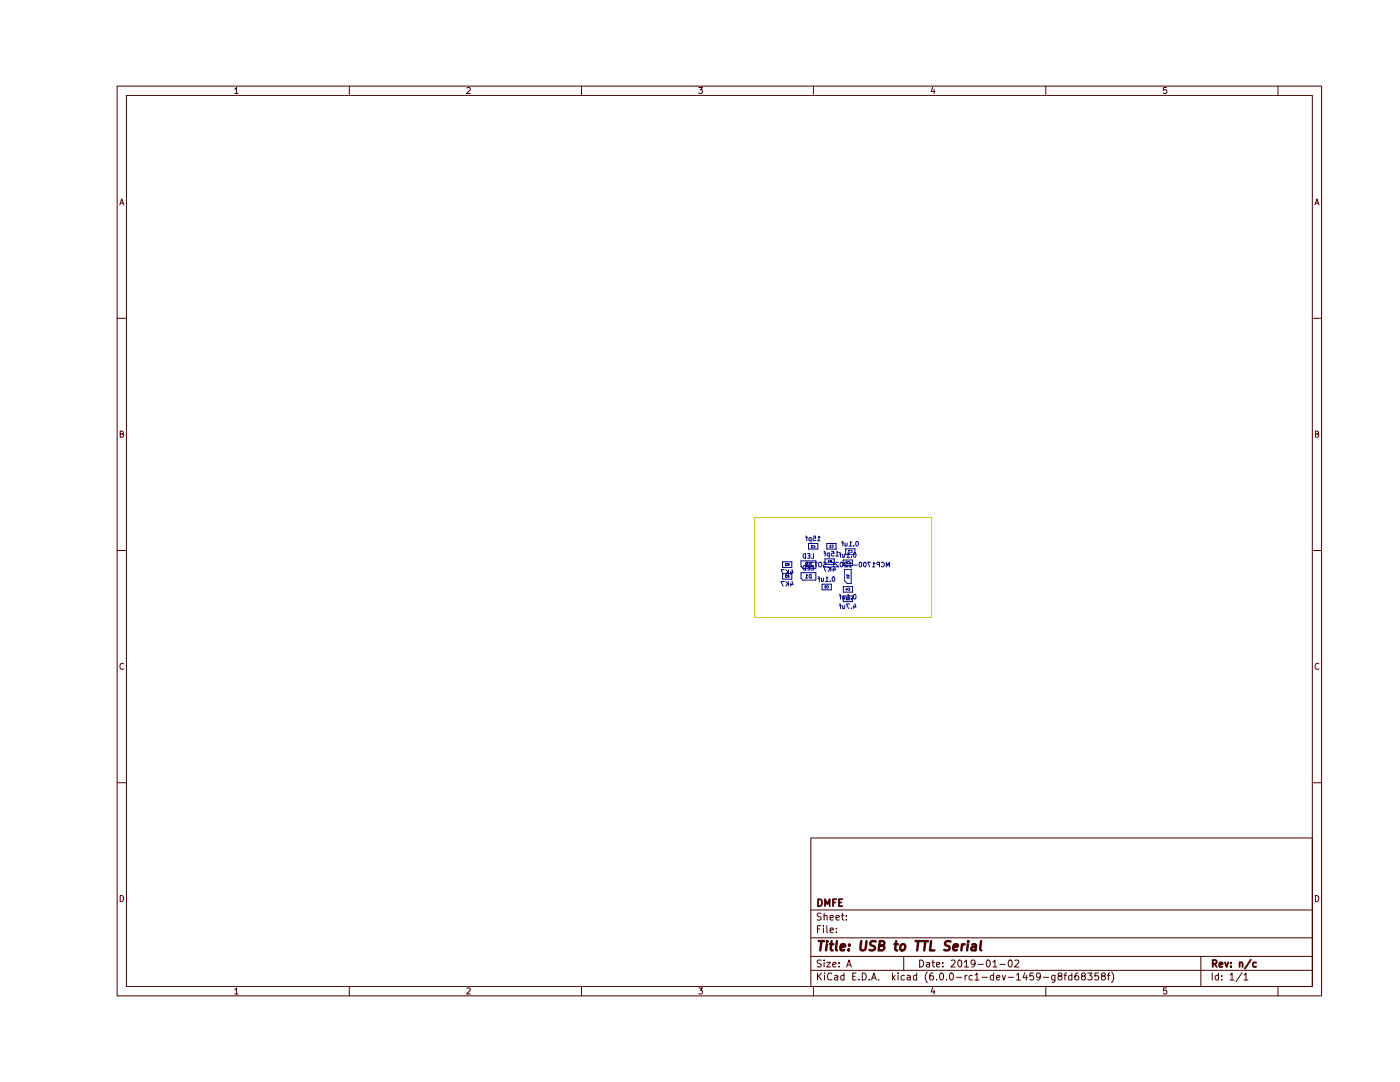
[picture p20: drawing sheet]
<svg xmlns="http://www.w3.org/2000/svg" width="279mm" height="216mm" viewBox="0 0 279 216" stroke-linecap="round" stroke-linejoin="round" font-family="sans-serif">
<g fill="none" stroke="#480000" stroke-width=".2">
<path d="M23.4 17.2h240.4v181.5h-240.4zM25.2 19h236.7v177.9h-236.7zM46.8 17.8l.4-.4v1.3M46.8 18.7h.7M69.7 17.2v1.8M93.2 17.6l.4-.2 .3 .4-.8 .9h.8M116 17.2v1.8M139.5 17.4h.7l-.4 .5 .3 .1v.5l-.1 .2-.5-.2M162.4 17.2v1.8M186.1 17.4l-.3 .9h.8M186.4 17.9v.8M208.7 17.2v1.8"/>
<path d="M232.8 17.4h-.6v.6h.6v.5l-.2 .2-.4-.2M255 17.2v1.8M23.9 40.9l.4-1.2 .4 1.2M24 40.6h.6M262.4 40.9l.4-1.2 .4 1.2M262.5 40.6h.6M23.4 63.5h1.8M261.9 63.5h1.9M24 86.6l.5-.1 .1-.4-.6-.1v1.2h.4l.3-.4-.3-.2M262.5 86.6l.5-.1 .1-.4-.6-.1v1.2h.5l.2-.4-.3-.2M23.4 109.8h1.8M261.9 109.8h1.9"/>
<path d="M24.7 132.5a.53 .53 0 0 0-.8 .5 .53 .53 0 0 0 .8 .4M263.2 132.5a.53 .53 0 0 0-.8 .5 .53 .53 0 0 0 .8 .4M23.4 156.2h1.8M261.9 156.2h1.9M24 178.7a.61 .61 0 0 1 .7 .6 .61 .61 0 0 1-.7 .6zM161.8 167.2h100.1v29.7h-100.1zM262.5 178.7a.61 .61 0 0 1 .7 .6 .61 .61 0 0 1-.7 .6zM46.8 197.5l.4-.4v1.2M46.8 198.3h.7M69.7 196.9v1.8M93.2 197.2l.4-.1 .3 .4-.8 .8h.8M116 196.9v1.8"/>
<path d="M139.5 197.1h.7l-.4 .5 .3 .1v.5l-.1 .1-.5-.1M161.8 193.6h100.1M161.8 190.8h100.1M161.8 187.1h100.1M161.8 181.6h100.1M162.4 196.9v1.8M163.1 194.2v1.3M163.1 185.4h.5M163.3 194.8l.6 .7M163.8 184.7h-.7v1.4M163.9 191.6h-.6l-.2 .2 .1 .4 .6 .2v.4l-.2 .2-.5-.1M163.9 182.3l-.6-.1-.2 .3 .1 .3 .6 .3v.4l-.2 .1-.5-.1"/>
<path d="M163.9 194.2l-.8 .8M164.3 184.7v.1M164.3 185.2v.9M164.5 191.6v.1M164.5 182.8l.2-.1h.3l.1 .9M164.5 182.2v1.4M164.5 192v1M164.5 194.2v.1M164.5 194.6v.9M165 192h.7l-.7 1h.7M165 184.7v1.2l.2 .2M165.7 185.6l.6-.1v-.3h-.4l-.2 .2v.6h.6"/>
<path d="M165.7 183.1l.6-.1v-.3h-.4l-.2 .2v.6h.6M166 194.3a.66 .66 0 0 0-.9 .5 .66 .66 0 0 0 .6 .7l.3-.1M166.2 192.5l.7-.1-.1-.3-.4-.1-.2 .2 .1 .7h.5M166.6 194.7h.5l.1 .8M166.9 183.1l.6-.1v-.3h-.4l-.2 .2v.6h.6M166.9 186v.1M166.9 185.2v.2M167.2 195h-.5l-.2 .2 .2 .3h.5M167.5 192.8v.2M167.5 192.1v.1M167.9 182.7h.5M168.1 182.2v1.2l.3 .2"/>
<path d="M168.4 194.7l-.4-.1-.2 .3 .1 .6h.5M168.4 194.2v1.3M168.9 183.5v.1M168.9 182.7v.2M169 193l.4-1.4 .5 1.4M169.1 192.6h.7M170.2 194.8h.4M170.8 194.2h-.6v1.3h.6M171.4 195.4v.1M172.1 194.2a.7 .7 0 0 1 .8 .7 .7 .7 0 0 1-.8 .6zM173.5 195.4v.1M173.9 195.5l.5-1.3 .5 1.3"/>
<path d="M174.1 195.1h.6M175.3 195.4v.1M178.1 194.2v1.3M178.2 195l.4 .5M178.6 194.6l-.5 .5M179.2 194.2v.1M179.2 194.6v.9M180.4 190.8v2.8M180.5 194.7l-.4-.1-.3 .3 .2 .6h.5M181.1 194.7h.5l.1 .8M181.7 195h-.5l-.2 .2 .2 .3h.5M182.9 194.7l-.4-.1-.2 .3 .1 .6h.5"/>
<path d="M182.9 194.2v1.3M183.5 191.6a.7 .7 0 0 1 .8 .7 .7 .7 0 0 1-.8 .7zM184.9 192.1h.6v.9M185.1 194a1.59 1.59 0 0 0 0 2.1M185.5 192.4h-.4l-.2 .2 .2 .4 .4-.1M186 192h.5M186.1 197.1l-.3 .8h.8M186.2 194.2h-.4a.94 .94 0 0 0 0 1.3l.4-.1 .1-.4-.2-.3h-.3l-.3 .3M186.2 191.6v1.2l.3 .2M186.4 197.5v.8M186.9 195.4v.1M186.9 192.5l.7-.1-.1-.3-.4-.1-.2 .2 .1 .7h.5"/>
<path d="M187.7 194.2h.1a.74 .74 0 0 1 .5 .7 .74 .74 0 0 1-.5 .6 .92 .92 0 0 1-.1-1.3zM188.2 192.8v.2M188.2 192.1v.1M188.9 195.4v.1M189.7 194.2h.1a.74 .74 0 0 1 .5 .7 .74 .74 0 0 1-.5 .6 .92 .92 0 0 1-.1-1.3zM189.8 191.7l.6-.1 .2 .4-.8 1h.8M190.9 195h1M191.3 191.6h.2a.74 .74 0 0 1 .5 .7 .74 .74 0 0 1-.5 .7 .92 .92 0 0 1-.2-1.4zM192.5 192l.4-.4v1.4M192.5 193h.8M192.6 194.6v.9M193 194.6l-.4 .3"/>
<path d="M194.1 194.7l-.4-.1-.3 .3 .1 .6h.6M194.6 194.6l.4-.4v1.3M194.6 195.5h.8M194.6 192.2l-.3 .2h-.2l-.3-.2v-.4l.3-.2h.2l.3 .2a.92 .92 0 0 1-.4 1.2h-.3M195.2 192.4h1M196 195h1M197 191.7l.2-.1a.74 .74 0 0 1 .5 .7 .74 .74 0 0 1-.5 .7l-.4-.6zM198.2 192l.4-.4v1.4M198.2 193h.8M198.3 194.7l-.4-.1-.3 .3 .2 .6h.5M198.3 194.2v1.3M198.9 195.1l.7-.1-.1-.3-.4-.1-.2 .2 .1 .7h.5"/>
<path d="M199.6 192.4h1M200 194.6l.3 .9 .4-.9M201.2 195h1.1M201.4 191.6h.1a.74 .74 0 0 1 .5 .7 .74 .74 0 0 1-.5 .7 .92 .92 0 0 1-.1-1.4zM202.5 191.7l.6-.1 .2 .4-.8 1h.8M202.9 194.6l.4-.4v1.3M202.9 195.5h.8M204.5 194.1l-.3 1h.8M204.8 194.6v.9M206.2 194.2h-.6l-.1 .6 .2-.1 .5 .1 .1 .2-.1 .4-.2 .1-.5-.1M207.6 194.8l-.2 .2h-.3l-.3-.2v-.4l.3-.2h.3l.2 .2a.92 .92 0 0 1-.4 1.1h-.2M208.2 195h1.1"/>
<path d="M208.7 196.9v1.8M210.5 194.6v1.1l-.2 .3-.4-.1M210.5 194.7l-.4-.1-.2 .3 .1 .6h.5M211.4 194.8l-.3-.3 .1-.2 .2-.1h.4l.1 .4-.6 .2-.2 .2v.3l.3 .2h.4l.1-.2v-.4l-.2-.1M212.3 194.6h.6M212.9 194.2l-.4 .2v1.1M213.9 194.7l-.4-.1-.2 .3 .1 .6h.5M213.9 194.2v1.3M215.2 194.2h-.4a.94 .94 0 0 0 0 1.3l.4-.1 .1-.4-.3-.3h-.2l-.3 .3M216.1 194.8l-.3-.3 .1-.2 .2-.1h.4l.1 .4-.6 .2-.2 .2v.3l.3 .2h.4l.1-.2v-.4l-.2-.1M217.1 194.2h.9l-.5 .5 .4 .1v.6l-.2 .1-.6-.1M219.2 194.2h-.6l-.1 .6 .2-.1 .4 .1 .2 .2-.1 .4-.2 .1-.5-.1"/>
<path d="M220.1 194.8l-.3-.3 .1-.2 .2-.1h.4v.4l-.6 .2-.1 .2v.3l.3 .2h.4l.1-.2-.1-.4-.2-.1M221 194.6h.5M221.5 194.2l-.3 .2v1.1M221.9 194a1.6 1.6 0 0 1 0 2.1M232.8 197.1h-.6v.6l.6-.1v.6l-.2 .1-.4-.1M239.7 190.8v6.1M241.9 194.2v1.3M243.2 194.7l-.4-.1-.3 .3 .1 .6h.6M243.2 194.2v1.3M243.8 195.4v.1M243.8 194.7v.1M245.5 194.6l.4-.4v1.3"/>
<path d="M245.5 195.5h.8M247.9 194.1l-1.2 1.8M248.3 194.6l.4-.4v1.3M248.3 195.5h.8M255 196.9v1.8"/>
</g>
<g fill="none" stroke="#480000" stroke-width=".36">
<path d="M163.3 179.4a.7 .7 0 0 1 .8 .7 .7 .7 0 0 1-.8 .7zM166.9 179.4h-.7v1.4M168.1 179.4h-.7v1.4h.7M164.7 180.8v-1.4l.4 1 .5-1v1.4M166.2 180.1h.5M167.4 180.1h.5M242 192.3l.7-.1 .1-.2v-.3l-.8-.1v1.4M242.4 192.3l.4 .7M243.4 192.5l.6-.1-.1-.3-.4-.1-.1 .2v.7h.5M244.5 192l.3 1 .3-1M245.7 192.8v.2M245.7 192.1v.1"/>
<path d="M247.4 192.2l.2-.2 .3 .1 .1 .9M247.4 192v1M249.6 191.5l-1.2 1.8M250.7 192.1l-.4-.1-.3 .3 .2 .6h.5"/>
</g>
<g fill="none" stroke="#480000" stroke-width=".48">
<path d="M163.4 187.8h1.1M163.9 187.8l-.2 1.8M165 188.4l-.1 1.2M165.1 187.8v.2M165.6 188.4h.7M166 187.8l-.2 1.6v.2h.4M167 187.8l-.2 1.6 .3 .2M167.8 189l.9-.2-.1-.3h-.7l-.2 .9 .2 .2h.6M169.4 189.5v.1M169.5 188.5v.2M171.9 187.8l-.2 1.5 .1 .3a.61 .61 0 0 0 1-.3l.1-1.5M174.8 187.9a.79 .79 0 0 0-1 .1l-.1 .5 .9 .4-.1 .6a.79 .79 0 0 1-1 .1"/>
<path d="M175.5 188.7h.6l.3-.2 .1-.4-.1-.2-.8-.1-.2 1.8h.7l.2-.1a.49 .49 0 0 0 0-.7l-.2-.1M178.5 188.4h.7M178.9 187.8l-.2 1.6v.2h.4M179.8 188.6l.1-.1a.47 .47 0 0 1 .8 .3l-.1 .5-.2 .3a.47 .47 0 0 1-.8-.3zM182.7 187.8h1.1M183.3 187.8l-.3 1.8M184.1 187.8h1.1M184.7 187.8l-.3 1.8M185.8 187.8l-.2 1.8h.9M189.7 187.9a.79 .79 0 0 0-1 .1l-.1 .5 .9 .4-.1 .6a.79 .79 0 0 1-1 .1M190.3 189l.9-.2-.1-.3h-.7l-.2 .9 .2 .2h.6M192 188.4l-.1 1.2"/>
<path d="M192.5 188.4l-.3 .1-.2 .3M193.2 188.4l-.2 1.2M193.2 187.8v.2M194 188.5h.7v1.1M194.8 188.8l-.6 .1a.37 .37 0 0 0-.4 .4 .37 .37 0 0 0 .3 .3h.6M195.8 187.8l-.2 1.6 .2 .2"/>
</g>
<g fill="none" stroke="#000084" stroke-width=".2">
<path d="M156.2 114.5h1.8v1.1h-1.8zM156.2 112.1h1.8v1.1h-1.8zM156.5 113.7h-.6l.4 .9M156.5 116h-.6l.4 1M156.8 113.7l.5 .5M156.8 116l.5 .6M157 112.4l-.3 .1 .3 .4h-.3M157 114.8h-.3l.2 .1-.1 .3h.2M157.2 114.1l-.4 .5M157.2 116.4l-.4 .6M157.3 115l-.1 .2M157.3 112.6l-.1 .3"/>
<path d="M157.3 113.7v.9M157.3 116v1M157.4 115h-.2v-.2h.2v.4M157.4 112.6h-.2v-.2h.2v.5M157.8 114v.6M157.8 116.3v.7M158 113.6l.3 .7h-.6M158 116l.3 .7h-.6M159.9 111.9h2.9v1.5h-2.6l-.3-.4zM159.9 114.3h2.9v1.5h-2.6l-.3-.4zM160.3 110.6l.5-.1v.9a.48 .48 0 0 1-.5-.3 .48 .48 0 0 1 0-.5zM160.4 112.9l.4-.1v.9a.49 .49 0 0 1-.5-.3 .49 .49 0 0 1 .1-.5z"/>
<path d="M160.8 115.3h.4M160.8 107l.2 .1v.8M160.8 107.3h.4M161.2 112.3h-.3l-.1 .2 .4 .5h-.4M161.2 114.8l-.2-.2v.7M161.2 112.8h.4v.9h-.4M161.2 110.5h.4v.9h-.4M161.3 113.3h.3M161.3 110.9h.3M161.4 108.5h1.8v1.1h-1.8zM161.5 112.2h-.6l.3 .3-.3 .1v.4h.6M161.5 114.7l.4-.1v.7a.39 .39 0 0 1-.4-.1 .39 .39 0 0 1 0-.5z"/>
<path d="M161.6 112.3h.3v.7a.39 .39 0 0 1-.4-.2 .39 .39 0 0 1 .1-.5zM161.9 107.3h-.3l-.2 .2 .1 .4h.4M161.9 107.3v.9M162.2 108.9h-.3l.2 .1-.2 .3h.3M162.3 107h.4l.1 .4h-.5v.4h.5M162.3 112.3l-.3-.1-.2 .3 .6 .6h-.6M162.4 108.9a.21 .21 0 0 1 .2 .2 .21 .21 0 0 1-.2 .2M162.4 112.8v.9h-.5M162.4 110.5v.9h-.5M162.6 112.2h.5M162.8 112.2v.9M163.1 107.9h.6"/>
<path d="M163.3 115.1l.2 .1v.8M163.3 115.4h.3M163.5 112.2l.4 .1 .1 .5-.2 .3-.4-.1v-.5zM163.7 107.2l-.3-.2v.9M163.9 115.4v.6M164.1 116.6h1.8v1.1h-1.8zM164.3 115.4v.6l-.4-.1M164.3 112.2l.5 .1a.39 .39 0 0 1-.4 .5v.3h.5M164.4 110l.3 .2v.8M164.4 110.3h.4M164.6 116.9h.3v.2h-.2l-.1 .2h.3M164.6 111.5h1.9v1.1h-1.9z"/>
<path d="M164.7 116h.6M165 113.1h-.6l.4 .9M165 108.5h1.9v1.1h-1.9zM165.1 113.2h.7M165.1 116.9a.21 .21 0 0 1 .3 .2 .21 .21 0 0 1-.3 .2M165.2 112.3h.3M165.3 115.4l-.3-.3v.9M165.3 113.1l.5 .5M165.5 111.9l-.2-.1v.5M165.5 110.9h-.4l.1-.5h.3v.9M165.6 109.2h.2M165.7 115.9v.1"/>
<path d="M165.7 113.5l-.4 .5M165.8 112.1l-.1 .2M165.8 113.1v.9M165.8 108.9l-.1-.1v.4M165.9 112.1l-.2-.1v-.1l.2-.1v.5M165.9 112.2h.5v.9h-.5M165.9 110h.5v.5l-.4-.1-.1 .5h.5M166 108.8a.21 .21 0 0 1 .3 .2 .21 .21 0 0 1-.3 .2M166.2 115.1h.1a.45 .45 0 0 1 .3 .5 .45 .45 0 0 1-.4 .4l-.1-.3zM166.3 113.4v.6M166.5 113l.2 .7h-.5M166.8 111h.5"/>
<path d="M167.3 112.3l-.4-.1-.1 .3 .5 .6h-.5M167.3 110.3l-.2-.3v1M167.5 110.3l.2 .1v.8M167.5 118.6l.2 .2v.7M167.5 110.6h.4M167.5 118.9h.4M167.7 112.3l.2-.1a.45 .45 0 0 1 .3 .5 .45 .45 0 0 1-.4 .4l-.1-.3zM168 108l.2 .2v.8M168 108.3h.3M168.2 110.6v.6M168.2 118.9v.6M168.3 111.7h1.8v1.2h-1.8z"/>
<path d="M168.3 117h1.8v1.2h-1.8zM168.3 118.9h1.8v1.1h-1.8zM168.6 113.6h1.3v2.8h-.8l-.5-.5zM168.6 110.6l-.1 .6-.3-.1M168.6 118.9l-.1 .6h-.3M168.7 108.3v.7M168.8 109.5h1.8v1.1h-1.8zM168.9 112.1l.2 .1v.2l-.2 .1v-.3l.2 .1M168.9 117.5v.3M169 111.2h.5M169 119.5h.5M169 114.8h.5l-.2 .1"/>
<path d="M169 114.6v.3M169 117.3l.1 .4h-.3M169.1 108.3l-.1 .6h-.3M169.1 112.3l-.4-.1-.2 .3 .6 .6h-.6M169.1 119.3l-.2 .1 .2 .3h-.2M169.3 112.1a.21 .21 0 0 1 .3 .2 .21 .21 0 0 1-.3 .2M169.3 119.3a.21 .21 0 0 1 .3 .2 .21 .21 0 0 1-.3 .1M169.3 117.4a.21 .21 0 0 1 .3 .2 .21 .21 0 0 1-.3 .2M169.4 113.1h.6M169.5 109h.5M169.5 115.1l-.5 .1 .1 .2h.4M169.5 110.5l-.3-.2v.9"/>
<path d="M169.5 118.9l-.3-.3v.9M169.6 109.8h-.3l.2 .5M169.8 109.9v-.1a.21 .21 0 0 1 .3 .3 .21 .21 0 0 1-.3 .1M169.9 111.1v.1M169.9 119.5h.1M170 112.5l-.3-.3v.9M170 108.3l-.3-.3v1M170.3 112.8h.8M170.4 108.9v.1M170.4 110.4l.1-.1a.45 .45 0 0 1 .4 .4 .45 .45 0 0 1-.5 .5l-.1-.4zM170.4 118.7l.1-.1a.45 .45 0 0 1 .4 .5 .45 .45 0 0 1-.5 .4l-.1-.3zM170.9 108.1l.1-.1a.45 .45 0 0 1 .3 .5 .45 .45 0 0 1-.4 .4l-.1-.3z"/>
<path d="M171.5 112.3l.2-.1a.45 .45 0 0 1 .3 .5 .45 .45 0 0 1-.4 .4l-.1-.3zM172.4 112.3l.2-.1a.45 .45 0 0 1 .3 .5 .45 .45 0 0 1-.4 .4l-.2-.3zM173.8 112.2h-.6l.4 .9M174.1 113.1h.5M174.6 112.5l-.2-.3v.9M175.5 112.7l-.4-.1-.1-.3 .5-.1v.9M175.9 112.3a.41 .41 0 0 1 .6 .4 .41 .41 0 0 1-.6 .3M176.9 113.1v-.9l.3 .6 .3-.6v.9M167.5 120.5l.2 .1v.8M167.5 120.8h.4M168.2 120.8v.6M168.6 120.8l-.1 .6-.3-.1"/>
<path d="M169.6 120.5h-.7l.4 .9M169.9 121.3v.1M170.4 120.8v.6M170.6 120.5l.2 .6h-.5"/>
</g>
<path d="M150.6 103.2h35.3v20h-35.3z" fill="none" stroke="#c2c200" stroke-width=".2"/>
</svg>
